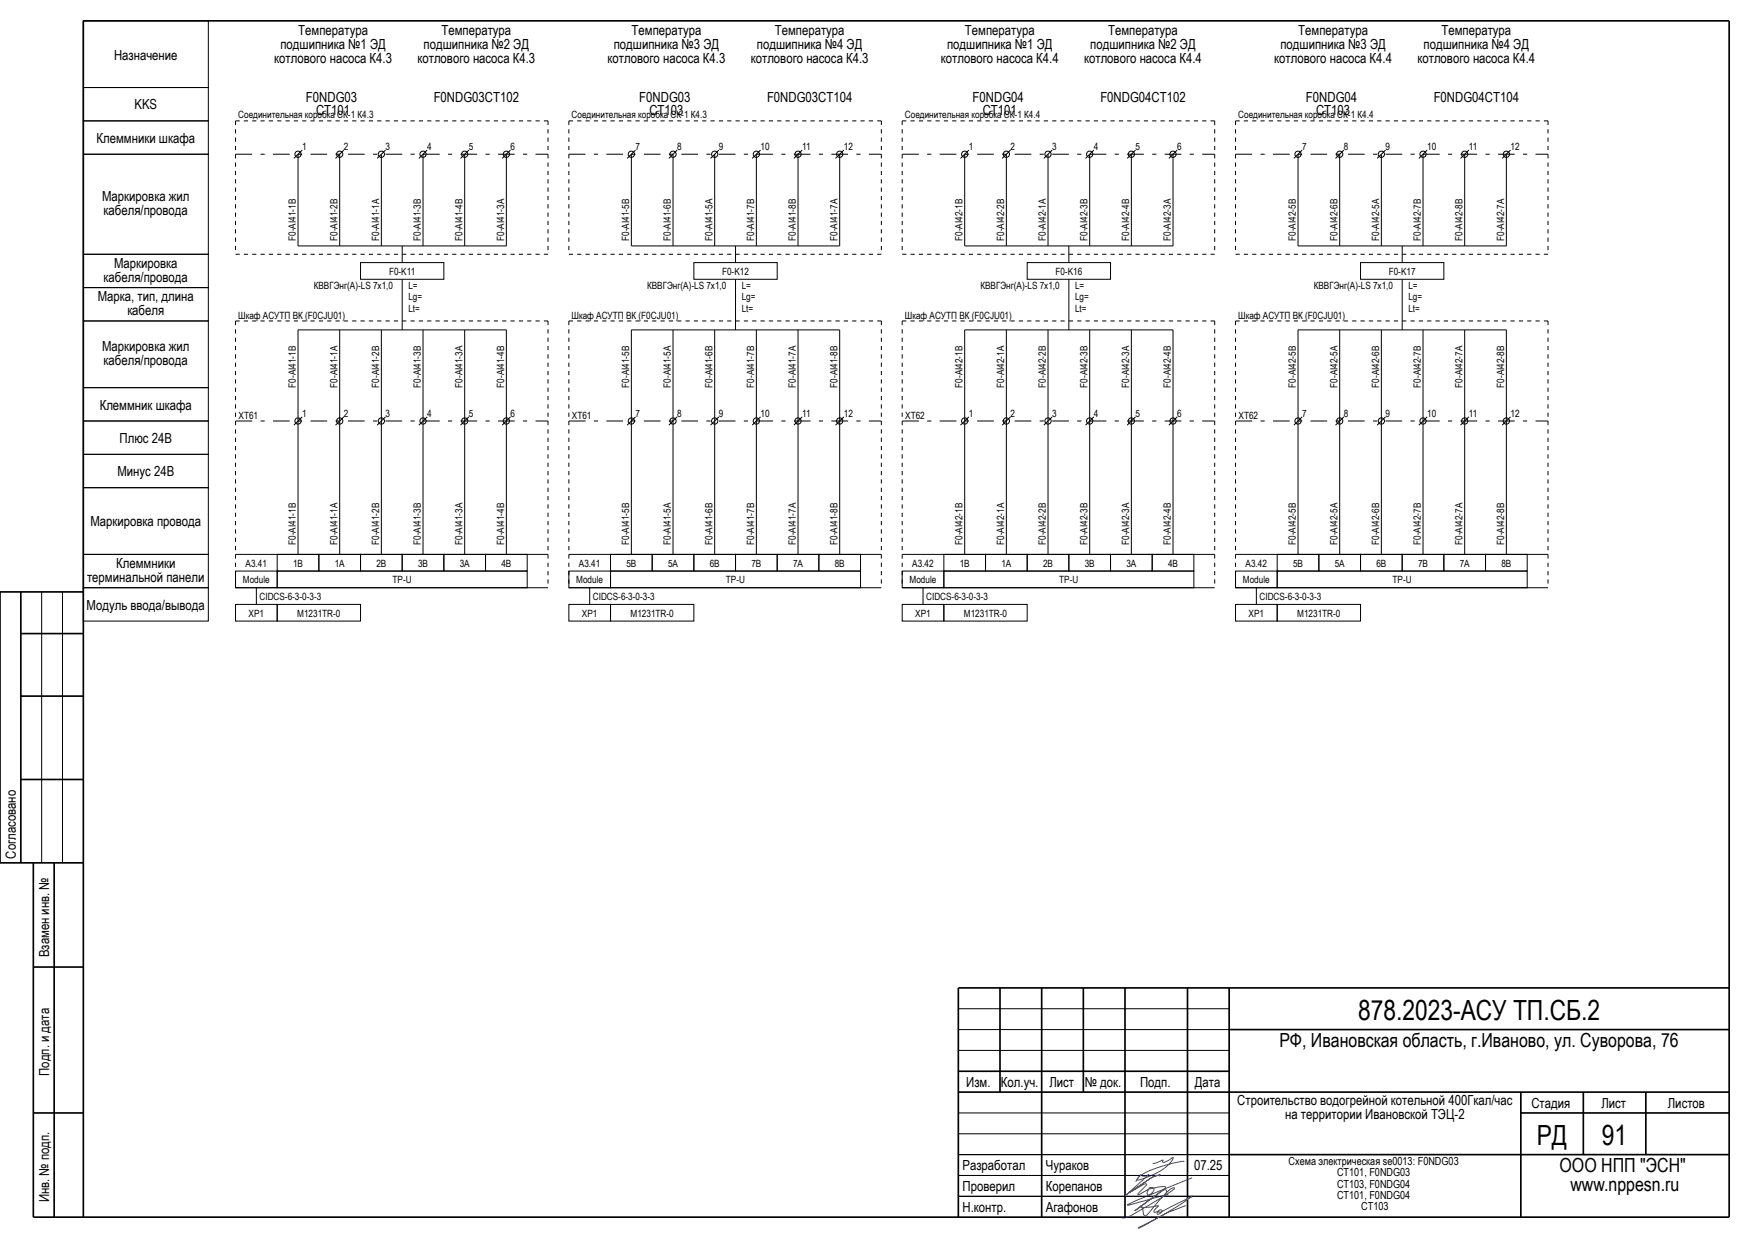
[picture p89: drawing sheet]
<svg xmlns="http://www.w3.org/2000/svg" width="420mm" height="297mm" viewBox="0 0 420 297" stroke-linecap="round" stroke-linejoin="round" font-family="sans-serif">
<defs><g id="words">
<g font-size="6.7">
<text x="325.9" y="244.6">878.2023-АСУ ТП.СБ.2</text>
<text x="368.8" y="274.7">РД</text>
<text x="384.5" y="274.6">91</text>
</g>
<g font-size="4.7">
<text x="307" y="251.1">РФ, Ивановская область, г.Иваново, ул. Суворова, 76</text>
<text x="374.3" y="281.1">ООО НПП &quot;ЭСН&quot;</text>
<text x="376.9" y="285.8">www.nppesn.ru</text>
</g>
<g font-size="3.3">
<text x="67.3" y="11.7">подшипника №1 ЭД</text>
<text x="71.6" y="8.4">Температура</text>
<text x="101.7" y="11.7">подшипника №2 ЭД</text>
<text x="106" y="8.4">Температура</text>
<text x="147.3" y="11.7">подшипника №3 ЭД</text>
<text x="151.6" y="8.4">Температура</text>
<text x="181.7" y="11.7">подшипника №4 ЭД</text>
<text x="186" y="8.4">Температура</text>
<text x="227.3" y="11.7">подшипника №1 ЭД</text>
<text x="231.6" y="8.4">Температура</text>
<text x="261.7" y="11.7">подшипника №2 ЭД</text>
<text x="266" y="8.4">Температура</text>
<text x="307.3" y="11.7">подшипника №3 ЭД</text>
<text x="311.6" y="8.4">Температура</text>
<text x="341.7" y="11.7">подшипника №4 ЭД</text>
<text x="346" y="8.4">Температура</text>
<text x="27.4" y="14.4">Назначение</text>
<text x="65.8" y="15">котлового насоса К4.3</text>
<text x="100.2" y="15">котлового насоса К4.3</text>
<text x="145.8" y="15">котлового насоса К4.3</text>
<text x="180.2" y="15">котлового насоса К4.3</text>
<text x="225.8" y="15">котлового насоса К4.4</text>
<text x="260.2" y="15">котлового насоса К4.4</text>
<text x="305.8" y="15">котлового насоса К4.4</text>
<text x="340.2" y="15">котлового насоса К4.4</text>
<text x="32.3" y="26.3">KKS</text>
<text x="73.4" y="24.4">F0NDG03</text>
<text x="75.9" y="27.7">CT101</text>
<text x="104.1" y="24.4">F0NDG03CT102</text>
<text x="153.4" y="24.4">F0NDG03</text>
<text x="155.9" y="27.7">CT103</text>
<text x="184.1" y="24.4">F0NDG03CT104</text>
<text x="233.4" y="24.4">F0NDG04</text>
<text x="235.9" y="27.7">CT101</text>
<text x="264.1" y="24.4">F0NDG04CT102</text>
<text x="313.4" y="24.4">F0NDG04</text>
<text x="315.9" y="27.7">CT103</text>
<text x="344.1" y="24.4">F0NDG04CT104</text>
<text x="23.2" y="34.3">Клеммники шкафа</text>
<text x="24.5" y="48.2">Маркировка жил</text>
<text x="24.9" y="51.6">кабеля/провода</text>
<text x="27.4" y="64.2">Маркировка</text>
<text x="24.9" y="67.6">кабеля/провода</text>
<text x="23.5" y="72.2">Марка, тип, длина</text>
<text x="30.6" y="75.6">кабеля</text>
<text x="24.5" y="84.2">Маркировка жил</text>
<text x="24.9" y="87.6">кабеля/провода</text>
<text x="23.9" y="98.3">Клеммник шкафа</text>
<text x="28.7" y="106.3">Плюс 24В</text>
<text x="28.2" y="114.3">Минус 24В</text>
<text x="21.7" y="126.3">Маркировка провода</text>
<text x="27.9" y="136.2">Клеммники</text>
<text x="20.9" y="139.6">терминальной панели</text>
<text x="20.8" y="146.3">Модуль ввода/вывода</text>
<text x="3.8" y="206" transform="rotate(-90 3.8 206)">Согласовано</text>
<text x="11.8" y="229.7" transform="rotate(-90 11.8 229.7)">Взамен инв. №</text>
<text x="11.8" y="258.1" transform="rotate(-90 11.8 258.1)">Подп. и дата</text>
<text x="231.9" y="260.8">Изм.</text>
<text x="240.2" y="260.8">Кол.уч.</text>
<text x="251.8" y="260.8">Лист</text>
<text x="260.4" y="260.8">№ док.</text>
<text x="273.6" y="260.8">Подп.</text>
<text x="286.8" y="260.8">Дата</text>
<text x="296.9" y="265.1">Строительство водогрейной котельной 400Гкал/час</text>
<text x="308.4" y="268.4">на территории Ивановской ТЭЦ-2</text>
<text x="367.5" y="265.8">Стадия</text>
<text x="384.3" y="265.8">Лист</text>
<text x="400.3" y="265.8">Листов</text>
<text x="231" y="280.7">Разработал</text>
<text x="251" y="280.8">Чураков</text>
<text x="286.6" y="280.8">07.25</text>
<text x="231" y="285.8">Проверил</text>
<text x="251" y="285.8">Корепанов</text>
<text x="11.8" y="288.5" transform="rotate(-90 11.8 288.5)">Инв. № подп.</text>
<text x="231" y="290.8">Н.контр.</text>
<text x="251" y="290.8">Агафонов</text>
</g>
<g font-size="2.7">
<text x="309.3" y="279.6">Схема электрическая se0013: F0NDG03</text>
<text x="320.9" y="282.2">CT101, F0NDG03</text>
<text x="320.9" y="284.9">CT103, F0NDG04</text>
<text x="320.9" y="287.6">CT101, F0NDG04</text>
<text x="326.7" y="290.2">CT103</text>
</g>
<g font-size="2.4">
<text x="57.2" y="28.4">Соединительная коробка СК-1 К4.3</text>
<text x="137.2" y="28.4">Соединительная коробка СК-1 К4.3</text>
<text x="217.2" y="28.4">Соединительная коробка СК-1 К4.4</text>
<text x="297.2" y="28.4">Соединительная коробка СК-1 К4.4</text>
<text x="72.6" y="35.9">1</text>
<text x="82.5" y="36">2</text>
<text x="92.5" y="36">3</text>
<text x="102.6" y="36">4</text>
<text x="112.5" y="36">5</text>
<text x="122.5" y="36">6</text>
<text x="152.6" y="35.9">7</text>
<text x="162.5" y="36">8</text>
<text x="172.5" y="36">9</text>
<text x="182.6" y="36">10</text>
<text x="192.5" y="36">11</text>
<text x="202.5" y="36">12</text>
<text x="232.6" y="35.9">1</text>
<text x="242.5" y="36">2</text>
<text x="252.5" y="36">3</text>
<text x="262.6" y="36">4</text>
<text x="272.5" y="36">5</text>
<text x="282.5" y="36">6</text>
<text x="312.6" y="35.9">7</text>
<text x="322.5" y="36">8</text>
<text x="332.5" y="36">9</text>
<text x="342.6" y="36">10</text>
<text x="352.5" y="36">11</text>
<text x="362.5" y="36">12</text>
<text x="71" y="57.8" transform="rotate(-90 71 57.8)">F0-AI41-1B</text>
<text x="81" y="57.8" transform="rotate(-90 81 57.8)">F0-AI41-2B</text>
<text x="91" y="57.8" transform="rotate(-90 91 57.8)">F0-AI41-1A</text>
<text x="101" y="57.8" transform="rotate(-90 101 57.8)">F0-AI41-3B</text>
<text x="111" y="57.8" transform="rotate(-90 111 57.8)">F0-AI41-4B</text>
<text x="121" y="57.8" transform="rotate(-90 121 57.8)">F0-AI41-3A</text>
<text x="151" y="57.8" transform="rotate(-90 151 57.8)">F0-AI41-5B</text>
<text x="161" y="57.8" transform="rotate(-90 161 57.8)">F0-AI41-6B</text>
<text x="171" y="57.8" transform="rotate(-90 171 57.8)">F0-AI41-5A</text>
<text x="181" y="57.8" transform="rotate(-90 181 57.8)">F0-AI41-7B</text>
<text x="191" y="57.8" transform="rotate(-90 191 57.8)">F0-AI41-8B</text>
<text x="201" y="57.8" transform="rotate(-90 201 57.8)">F0-AI41-7A</text>
<text x="231" y="57.8" transform="rotate(-90 231 57.8)">F0-AI42-1B</text>
<text x="241" y="57.8" transform="rotate(-90 241 57.8)">F0-AI42-2B</text>
<text x="251" y="57.8" transform="rotate(-90 251 57.8)">F0-AI42-1A</text>
<text x="261" y="57.8" transform="rotate(-90 261 57.8)">F0-AI42-3B</text>
<text x="271" y="57.8" transform="rotate(-90 271 57.8)">F0-AI42-4B</text>
<text x="281" y="57.8" transform="rotate(-90 281 57.8)">F0-AI42-3A</text>
<text x="311" y="57.8" transform="rotate(-90 311 57.8)">F0-AI42-5B</text>
<text x="321" y="57.8" transform="rotate(-90 321 57.8)">F0-AI42-6B</text>
<text x="331" y="57.8" transform="rotate(-90 331 57.8)">F0-AI42-5A</text>
<text x="341" y="57.8" transform="rotate(-90 341 57.8)">F0-AI42-7B</text>
<text x="351" y="57.8" transform="rotate(-90 351 57.8)">F0-AI42-8B</text>
<text x="361" y="57.8" transform="rotate(-90 361 57.8)">F0-AI42-7A</text>
<text x="93.4" y="65.9">F0-K11</text>
<text x="173.3" y="65.9">F0-K12</text>
<text x="253.3" y="65.9">F0-K16</text>
<text x="333.3" y="65.9">F0-K17</text>
<text x="75.3" y="69.4">КВВГЭнг(А)-LS 7х1,0</text>
<text x="98" y="69.4">L=</text>
<text x="98" y="71.9">Lg=</text>
<text x="155.3" y="69.4">КВВГЭнг(А)-LS 7х1,0</text>
<text x="178" y="69.4">L=</text>
<text x="178" y="71.9">Lg=</text>
<text x="235.3" y="69.4">КВВГЭнг(А)-LS 7х1,0</text>
<text x="258" y="69.4">L=</text>
<text x="258" y="71.9">Lg=</text>
<text x="315.3" y="69.4">КВВГЭнг(А)-LS 7х1,0</text>
<text x="338" y="69.4">L=</text>
<text x="338" y="71.9">Lg=</text>
<text x="57.2" y="76.4">Шкаф АСУТП ВК (F0CJU01)</text>
<text x="98" y="74.9">Lt=</text>
<text x="137.2" y="76.4">Шкаф АСУТП ВК (F0CJU01)</text>
<text x="178" y="74.9">Lt=</text>
<text x="217.2" y="76.4">Шкаф АСУТП ВК (F0CJU01)</text>
<text x="258" y="74.9">Lt=</text>
<text x="297.2" y="76.4">Шкаф АСУТП ВК (F0CJU01)</text>
<text x="338" y="74.9">Lt=</text>
<text x="71" y="93" transform="rotate(-90 71 93)">F0-AI41-1B</text>
<text x="81" y="93" transform="rotate(-90 81 93)">F0-AI41-1A</text>
<text x="91" y="93" transform="rotate(-90 91 93)">F0-AI41-2B</text>
<text x="101" y="93" transform="rotate(-90 101 93)">F0-AI41-3B</text>
<text x="111" y="93" transform="rotate(-90 111 93)">F0-AI41-3A</text>
<text x="121" y="93" transform="rotate(-90 121 93)">F0-AI41-4B</text>
<text x="151" y="93" transform="rotate(-90 151 93)">F0-AI41-5B</text>
<text x="161" y="93" transform="rotate(-90 161 93)">F0-AI41-5A</text>
<text x="171" y="93" transform="rotate(-90 171 93)">F0-AI41-6B</text>
<text x="181" y="93" transform="rotate(-90 181 93)">F0-AI41-7B</text>
<text x="191" y="93" transform="rotate(-90 191 93)">F0-AI41-7A</text>
<text x="201" y="93" transform="rotate(-90 201 93)">F0-AI41-8B</text>
<text x="231" y="93" transform="rotate(-90 231 93)">F0-AI42-1B</text>
<text x="241" y="93" transform="rotate(-90 241 93)">F0-AI42-1A</text>
<text x="251" y="93" transform="rotate(-90 251 93)">F0-AI42-2B</text>
<text x="261" y="93" transform="rotate(-90 261 93)">F0-AI42-3B</text>
<text x="271" y="93" transform="rotate(-90 271 93)">F0-AI42-3A</text>
<text x="281" y="93" transform="rotate(-90 281 93)">F0-AI42-4B</text>
<text x="311" y="93" transform="rotate(-90 311 93)">F0-AI42-5B</text>
<text x="321" y="93" transform="rotate(-90 321 93)">F0-AI42-5A</text>
<text x="331" y="93" transform="rotate(-90 331 93)">F0-AI42-6B</text>
<text x="341" y="93" transform="rotate(-90 341 93)">F0-AI42-7B</text>
<text x="351" y="93" transform="rotate(-90 351 93)">F0-AI42-7A</text>
<text x="361" y="93" transform="rotate(-90 361 93)">F0-AI42-8B</text>
<text x="57.3" y="100.5">XT61</text>
<text x="72.6" y="99.9">1</text>
<text x="82.5" y="100">2</text>
<text x="92.5" y="100">3</text>
<text x="102.6" y="100">4</text>
<text x="112.5" y="100">5</text>
<text x="122.5" y="100">6</text>
<text x="137.3" y="100.5">XT61</text>
<text x="152.6" y="99.9">7</text>
<text x="162.5" y="100">8</text>
<text x="172.5" y="100">9</text>
<text x="182.6" y="100">10</text>
<text x="192.5" y="100">11</text>
<text x="202.5" y="100">12</text>
<text x="217.3" y="100.5">XT62</text>
<text x="232.6" y="99.9">1</text>
<text x="242.5" y="100">2</text>
<text x="252.5" y="100">3</text>
<text x="262.6" y="100">4</text>
<text x="272.5" y="100">5</text>
<text x="282.5" y="100">6</text>
<text x="297.3" y="100.5">XT62</text>
<text x="312.6" y="99.9">7</text>
<text x="322.5" y="100">8</text>
<text x="332.5" y="100">9</text>
<text x="342.6" y="100">10</text>
<text x="352.5" y="100">11</text>
<text x="362.5" y="100">12</text>
<text x="71" y="130.7" transform="rotate(-90 71 130.7)">F0-AI41-1B</text>
<text x="81" y="130.7" transform="rotate(-90 81 130.7)">F0-AI41-1A</text>
<text x="91" y="130.7" transform="rotate(-90 91 130.7)">F0-AI41-2B</text>
<text x="101" y="130.7" transform="rotate(-90 101 130.7)">F0-AI41-3B</text>
<text x="111" y="130.7" transform="rotate(-90 111 130.7)">F0-AI41-3A</text>
<text x="121" y="130.7" transform="rotate(-90 121 130.7)">F0-AI41-4B</text>
<text x="151" y="130.7" transform="rotate(-90 151 130.7)">F0-AI41-5B</text>
<text x="161" y="130.7" transform="rotate(-90 161 130.7)">F0-AI41-5A</text>
<text x="171" y="130.7" transform="rotate(-90 171 130.7)">F0-AI41-6B</text>
<text x="181" y="130.7" transform="rotate(-90 181 130.7)">F0-AI41-7B</text>
<text x="191" y="130.7" transform="rotate(-90 191 130.7)">F0-AI41-7A</text>
<text x="201" y="130.7" transform="rotate(-90 201 130.7)">F0-AI41-8B</text>
<text x="231" y="130.7" transform="rotate(-90 231 130.7)">F0-AI42-1B</text>
<text x="241" y="130.7" transform="rotate(-90 241 130.7)">F0-AI42-1A</text>
<text x="251" y="130.7" transform="rotate(-90 251 130.7)">F0-AI42-2B</text>
<text x="261" y="130.7" transform="rotate(-90 261 130.7)">F0-AI42-3B</text>
<text x="271" y="130.7" transform="rotate(-90 271 130.7)">F0-AI42-3A</text>
<text x="281" y="130.7" transform="rotate(-90 281 130.7)">F0-AI42-4B</text>
<text x="311" y="130.7" transform="rotate(-90 311 130.7)">F0-AI42-5B</text>
<text x="321" y="130.7" transform="rotate(-90 321 130.7)">F0-AI42-5A</text>
<text x="331" y="130.7" transform="rotate(-90 331 130.7)">F0-AI42-6B</text>
<text x="341" y="130.7" transform="rotate(-90 341 130.7)">F0-AI42-7B</text>
<text x="351" y="130.7" transform="rotate(-90 351 130.7)">F0-AI42-7A</text>
<text x="361" y="130.7" transform="rotate(-90 361 130.7)">F0-AI42-8B</text>
<text x="59" y="135.9">A3.41</text>
<text x="70.3" y="135.9">1B</text>
<text x="80.3" y="135.9">1A</text>
<text x="90.3" y="135.9">2B</text>
<text x="100.3" y="135.9">3B</text>
<text x="110.3" y="135.9">3A</text>
<text x="120.3" y="135.9">4B</text>
<text x="139" y="135.9">A3.41</text>
<text x="150.3" y="135.9">5B</text>
<text x="160.3" y="135.9">5A</text>
<text x="170.3" y="135.9">6B</text>
<text x="180.3" y="135.9">7B</text>
<text x="190.3" y="135.9">7A</text>
<text x="200.3" y="135.9">8B</text>
<text x="219" y="135.9">A3.42</text>
<text x="230.3" y="135.9">1B</text>
<text x="240.3" y="135.9">1A</text>
<text x="250.3" y="135.9">2B</text>
<text x="260.3" y="135.9">3B</text>
<text x="270.3" y="135.9">3A</text>
<text x="280.3" y="135.9">4B</text>
<text x="299" y="135.9">A3.42</text>
<text x="310.3" y="135.9">5B</text>
<text x="320.3" y="135.9">5A</text>
<text x="330.3" y="135.9">6B</text>
<text x="340.3" y="135.9">7B</text>
<text x="350.3" y="135.9">7A</text>
<text x="360.3" y="135.9">8B</text>
<text x="58.3" y="139.9">Module</text>
<text x="62.3" y="143.9">CIDCS-6-3-0-3-3</text>
<text x="94.2" y="139.9">TP-U</text>
<text x="138.3" y="139.9">Module</text>
<text x="142.3" y="143.9">CIDCS-6-3-0-3-3</text>
<text x="174.2" y="139.9">TP-U</text>
<text x="218.3" y="139.9">Module</text>
<text x="222.3" y="143.9">CIDCS-6-3-0-3-3</text>
<text x="254.2" y="139.9">TP-U</text>
<text x="298.3" y="139.9">Module</text>
<text x="302.3" y="143.9">CIDCS-6-3-0-3-3</text>
<text x="334.2" y="139.9">TP-U</text>
<text x="59.7" y="147.9">XP1</text>
<text x="71.3" y="147.9">M1231TR-0</text>
<text x="139.7" y="147.9">XP1</text>
<text x="151.3" y="147.9">M1231TR-0</text>
<text x="219.7" y="147.9">XP1</text>
<text x="231.3" y="147.9">M1231TR-0</text>
<text x="299.7" y="147.9">XP1</text>
<text x="311.3" y="147.9">M1231TR-0</text>
</g>
</g></defs>
<g fill="#000" stroke="#000" stroke-width=".24">
<path d="M70.5 38l2-2zM80.5 38l2-2zM90.5 38l2-2zM100.5 38l2-2zM110.5 38l2-2zM120.5 38l2-2zM150.5 38l2-2zM160.5 38l2-2zM170.5 38l2-2zM180.5 38l2-2zM190.5 38l2-2zM200.5 38l2-2z"/>
<path d="M230.5 38l2-2zM240.5 38l2-2zM250.5 38l2-2zM260.5 38l2-2zM272.5 36l-2 2zM280.5 38l2-2zM310.5 38l2-2zM320.5 38l2-2zM330.5 38l2-2zM342.5 36l-2 2zM350.5 38l2-2zM360.5 38l2-2z"/>
<path d="M71.5 37v22zM71.5 59h50zM81.5 37v22zM91.5 37v22zM101.5 37v22zM111.5 37v22zM121.5 37v22zM151.5 37v22zM151.5 59h50zM161.5 37v22zM171.5 37v22zM181.5 37v22z"/>
<path d="M191.5 37v22zM201.5 37v22zM231.5 37v22zM231.5 59h50zM241.5 37v22zM251.5 37v22zM261.5 37v22zM271.5 37v22zM281.5 37v22zM311.5 37v22zM311.5 59h50zM321.5 37v22z"/>
<path d="M331.5 37v22zM341.5 37v22zM351.5 37v22zM361.5 37v22zM71.5 79.1v21.9zM71.5 79.1h50zM81.5 79.1v21.9zM91.5 79.1v21.9zM96.5 59v4zM96.5 67v12.1zM101.5 79.1v21.9zM111.5 79.1v21.9z"/>
<path d="M121.5 79.1v21.9zM151.5 79.1v21.9zM151.5 79.1h50zM161.5 79.1v21.9zM171.5 79.1v21.9zM176.5 59v4zM176.5 67v12.1zM181.5 79.1v21.9zM191.5 79.1v21.9zM201.5 79.1v21.9zM231.5 79.1v21.9zM231.5 79.1h50z"/>
<path d="M241.5 79.1v21.9zM251.5 79.1v21.9zM256.5 59v4zM256.5 67v12.1zM261.5 79.1v21.9zM271.5 79.1v21.9zM281.5 79.1v21.9zM311.5 79.1v21.9zM311.5 79.1h50zM321.5 79.1v21.9zM331.5 79.1v21.9zM336.5 59v4z"/>
<path d="M336.5 67v12.1zM341.5 79.1v21.9zM351.5 79.1v21.9zM361.5 79.1v21.9zM70.5 102l2-2zM71.5 101v32zM80.5 102l2-2zM81.5 101v32zM90.5 102l2-2zM91.5 101v32zM100.5 102l2-2zM101.5 101v32z"/>
<path d="M110.5 102l2-2zM111.5 101v32zM120.5 102l2-2zM121.5 101v32zM150.5 102l2-2zM151.5 101v32zM160.5 102l2-2zM161.5 101v32zM170.5 102l2-2zM171.5 101v32zM180.5 102l2-2zM181.5 101v32z"/>
<path d="M190.5 102l2-2zM191.5 101v32zM200.5 102l2-2zM201.5 101v32zM230.5 102l2-2zM231.5 101v32zM240.5 102l2-2zM241.5 101v32zM250.5 102l2-2zM251.5 101v32zM260.5 102l2-2zM261.5 101v32z"/>
<path d="M272.5 100l-2 2zM271.5 101v32zM280.5 102l2-2zM281.5 101v32zM310.5 102l2-2zM311.5 101v32zM320.5 102l2-2zM321.5 101v32zM330.5 102l2-2zM331.5 101v32zM340.5 102l2-2zM341.5 101v32z"/>
<path d="M350.5 102l2-2zM351.5 101v32zM360.5 102l2-2zM361.5 101v32zM56.5 133h75zM136.5 133h75zM216.5 133h75zM296.5 133h75zM56.5 141h75zM61.5 141v4zM136.5 141h75zM141.5 141v4z"/>
<path d="M216.5 141h75zM221.5 141v4zM296.5 141h75zM301.5 141v4zM10 142v65zM15 142v65zM230 252h65zM230 247h65zM230 242h65zM230 277h65zM230 272h65zM230 267h65z"/>
<path d="M230 287h65zM230 282h65z"/>
</g>
<g fill="#000" stroke="#000" stroke-width=".4">
<path d="M20 5h395zM5 152h15zM5 167h15zM5 187h15zM5 142v65zM8 207v85zM13 207v85zM8 232h12zM230 237h185zM230 257h65zM295 247h120zM8 267h12z"/>
<path d="M230 262h185zM240 237v25zM260 237v25zM295 277h120zM365 267h50zM380 262v15zM395 262v15zM8 292h407zM20 5v287zM230 237v55zM250 237v55zM270 237v55z"/>
<path d="M285 237v55zM295 237v55zM365 262v30zM415 5v287z"/>
</g>
<path d="M20 142h-20v65h20" fill="none" stroke="#000" stroke-width=".4"/>
<path d="M284.2 278.7l-.1-.1a26.7 26.7 0 0 0-10.8 3.7l-.4 .8a14 14 0 0 0 8.5-4.9l.1-.6-2.1 1.3a.32 .32 0 0 1-.4-.2 .32 .32 0 0 1 .1-.4l-1.5 .7-1 .1M284.6 289.2a74 74 0 0 0-11.4 5.4l1.9-.9 4.7-2.6 6.4-4.1-.1 .1-7.4 3.7h-.4a.34 .34 0 0 1-.1-.4 .34 .34 0 0 1 .5-.1 .34 .34 0 0 1 .1 .4 .74 .74 0 0 1-1.1 .5l.4-.6h-.2a.72 .72 0 0 1-1 .1l1-1.5a9.8 9.8 0 0 1-4.2 .3v-.2a.9 .9 0 0 1 .6 1.2l.1 .4a.57 .57 0 0 0 .2 .7 .57 .57 0 0 0 .8-.2l1.1-1.3a20.9 20.9 0 0 1 4.9-5.1h.4l.1 .1-3.4 2.4-5.3 3.1a6.1 6.1 0 0 1-3.9 1.6v-.4M286.1 282.5l-13.4 5.5-2.1 1.1 9.4-2.5a.25 .25 0 0 1 .3 .2 .25 .25 0 0 1-.3 .3l-.3-.5 .3-.5a.48 .48 0 0 0-.1-.6 .48 .48 0 0 0-.6-.1l-7 5.1 7.5-5.6-.2-.2-.3-.1-3.4 .6-.1-.1a.65 .65 0 0 1 1 0 .65 .65 0 0 1-.2 1l-.8 .6a.48 .48 0 0 1-.5-.3 .48 .48 0 0 1 .1-.6l.2-.5-2.2 1.3-.3-.1 2.1-2.3a.56 .56 0 0 0-.9 .1l-3.2 1.8 5.3-3.6 2-.6-2 .6-6.4 4.4 5.7-5.1a1.72 1.72 0 0 1-2 .1l-1.1 1.6" fill="none" stroke="#00f" stroke-width=".24"/>
<g fill="none" stroke="#000" stroke-width=".24">
<path d="M20 5h30v16h-30zM20 37h30v24h-30zM20 29h30v8h-30zM20 21h30v8h-30zM20 77h30v16h-30zM20 69h30v8h-30zM20 61h30v8h-30zM86.5 63h20v4h-20zM166.5 63h20v4h-20zM246.5 63h20v4h-20zM326.5 63h20v4h-20zM20 93h30v8h-30z"/>
<path d="M20 117h30v16h-30zM20 101h30v8h-30zM20 109h30v8h-30zM20 133h30v8h-30zM56.5 137h10v4h-10zM66.5 137h60v4h-60zM66.5 133h10v4h-10zM76.5 133h10v4h-10zM86.5 133h10v4h-10zM96.5 133h10v4h-10zM106.5 133h10v4h-10zM116.5 133h10v4h-10z"/>
<path d="M136.5 137h10v4h-10zM146.5 137h60v4h-60zM146.5 133h10v4h-10zM156.5 133h10v4h-10zM166.5 133h10v4h-10zM176.5 133h10v4h-10zM186.5 133h10v4h-10zM196.5 133h10v4h-10zM216.5 137h10v4h-10zM226.5 137h60v4h-60zM226.5 133h10v4h-10zM236.5 133h10v4h-10z"/>
<path d="M246.5 133h10v4h-10zM256.5 133h10v4h-10zM266.5 133h10v4h-10zM276.5 133h10v4h-10zM296.5 137h10v4h-10zM306.5 137h60v4h-60zM306.5 133h10v4h-10zM316.5 133h10v4h-10zM326.5 133h10v4h-10zM336.5 133h10v4h-10zM346.5 133h10v4h-10zM356.5 133h10v4h-10z"/>
<path d="M20 141h30v8h-30zM56.5 145h10v4h-10zM66.5 145h20v4h-20zM136.5 145h10v4h-10zM146.5 145h20v4h-20zM216.5 145h10v4h-10zM226.5 145h20v4h-20zM296.5 145h10v4h-10zM306.5 145h20v4h-20z"/>
<circle cx="71.5" cy="37" r=".75"/>
<circle cx="81.5" cy="37" r=".75"/>
<circle cx="91.5" cy="37" r=".75"/>
<circle cx="101.5" cy="37" r=".75"/>
<circle cx="111.5" cy="37" r=".75"/>
<circle cx="121.5" cy="37" r=".75"/>
<circle cx="151.5" cy="37" r=".75"/>
<circle cx="161.5" cy="37" r=".75"/>
<circle cx="171.5" cy="37" r=".75"/>
<circle cx="181.5" cy="37" r=".75"/>
<circle cx="191.5" cy="37" r=".75"/>
<circle cx="201.5" cy="37" r=".75"/>
<circle cx="231.5" cy="37" r=".75"/>
<circle cx="241.5" cy="37" r=".75"/>
<circle cx="251.5" cy="37" r=".75"/>
<circle cx="261.5" cy="37" r=".75"/>
<circle cx="271.5" cy="37" r=".75"/>
<circle cx="281.5" cy="37" r=".75"/>
<circle cx="311.5" cy="37" r=".75"/>
<circle cx="321.5" cy="37" r=".75"/>
<circle cx="331.5" cy="37" r=".75"/>
<circle cx="341.5" cy="37" r=".75"/>
<circle cx="351.5" cy="37" r=".75"/>
<circle cx="361.5" cy="37" r=".75"/>
<circle cx="71.5" cy="101" r=".75"/>
<circle cx="81.5" cy="101" r=".75"/>
<circle cx="91.5" cy="101" r=".75"/>
<circle cx="101.5" cy="101" r=".75"/>
<circle cx="111.5" cy="101" r=".75"/>
<circle cx="121.5" cy="101" r=".75"/>
<circle cx="151.5" cy="101" r=".75"/>
<circle cx="161.5" cy="101" r=".75"/>
<circle cx="171.5" cy="101" r=".75"/>
<circle cx="181.5" cy="101" r=".75"/>
<circle cx="191.5" cy="101" r=".75"/>
<circle cx="201.5" cy="101" r=".75"/>
<circle cx="231.5" cy="101" r=".75"/>
<circle cx="241.5" cy="101" r=".75"/>
<circle cx="251.5" cy="101" r=".75"/>
<circle cx="261.5" cy="101" r=".75"/>
<circle cx="271.5" cy="101" r=".75"/>
<circle cx="281.5" cy="101" r=".75"/>
<circle cx="311.5" cy="101" r=".75"/>
<circle cx="321.5" cy="101" r=".75"/>
<circle cx="331.5" cy="101" r=".75"/>
<circle cx="341.5" cy="101" r=".75"/>
<circle cx="351.5" cy="101" r=".75"/>
<circle cx="361.5" cy="101" r=".75"/>
</g>
<g fill="#000" stroke="#000" stroke-width=".24" stroke-dasharray="1 1" stroke-linecap="butt">
<path d="M56.5 29v32zM56.5 29h75zM131.5 29v32zM136.5 29v32zM136.5 29h75zM211.5 29v32zM216.5 29v32zM216.5 29h75zM291.5 29v32zM296.5 29v32zM296.5 29h75zM371.5 29v32z"/>
<path d="M56.5 77v64zM56.5 77h75zM131.5 77v64zM56.5 61h75zM136.5 77v64zM136.5 77h75zM211.5 77v64zM136.5 61h75zM216.5 77v64zM216.5 77h75zM291.5 77v64zM216.5 61h75z"/>
<path d="M296.5 77v64zM296.5 77h75zM371.5 77v64zM296.5 61h75z"/>
</g>
<path d="M56.5 37h75zM136.5 37h75zM216.5 37h75zM296.5 37h75zM56.5 101h75zM136.5 101h75zM216.5 101h75zM296.5 101h75z" fill="#000" stroke="#000" stroke-width=".24" stroke-dasharray="4 2 1 2" stroke-linecap="butt"/>
<use href="#words"/>
</svg>
